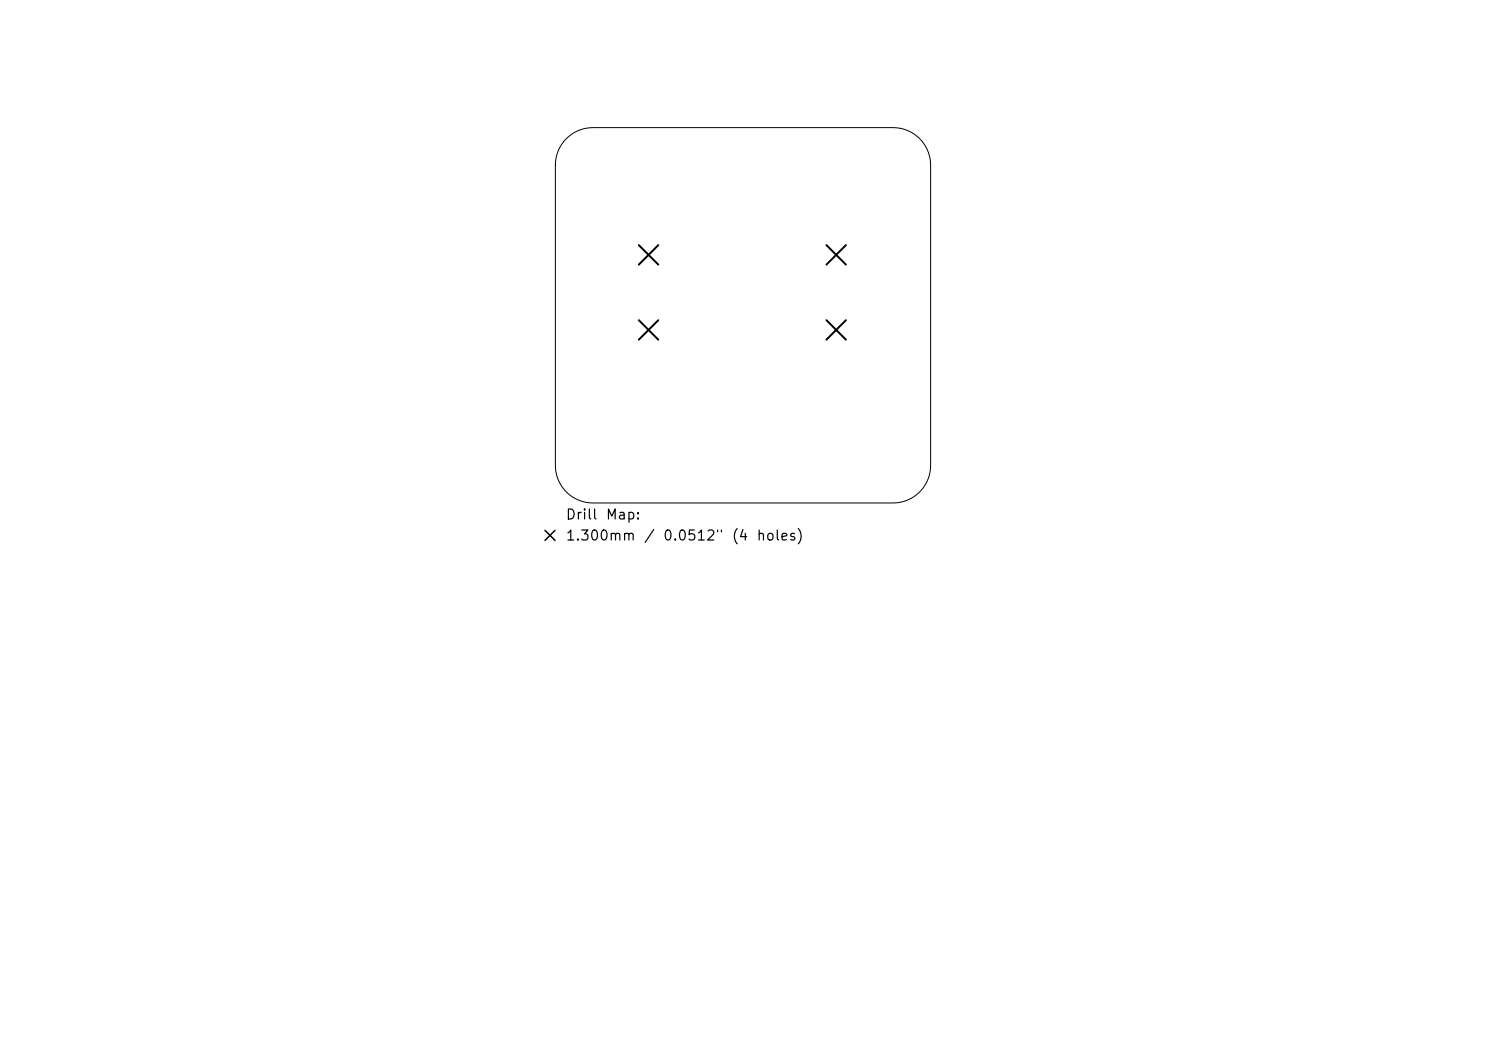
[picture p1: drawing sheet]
<svg xmlns="http://www.w3.org/2000/svg" width="297mm" height="210mm" viewBox="0 0 297 210" stroke-linecap="round" stroke-linejoin="round" font-family="sans-serif">
<defs><g id="words">
<g font-size="2">
<text x="112.9" y="104.3">Drill</text>
<text x="120.9" y="104.3">Map:</text>
<text x="112.9" y="108.5">1.300mm</text>
<text x="128.6" y="108.5">/</text>
<text x="132.4" y="108.5">0.0512&quot;</text>
<text x="146.1" y="108.5">(4</text>
<text x="151.1" y="108.5">holes)</text>
</g>
</g></defs>
<path d="M113.2 27.7a7.5 7.5 0 0 1 5.3-2.2h60a7.5 7.5 0 0 1 7.5 7.5v60a7.5 7.5 0 0 1-7.5 7.5h-60a7.5 7.5 0 0 1-7.5-7.5v-60a7.5 7.5 0 0 1 2.2-5.3z" fill="none" stroke="#000" stroke-width=".2"/>
<path d="M127.7 49l3.9 3.9M131.6 49l-3.9 3.9M165.2 49l3.9 3.9M169.1 49l-3.9 3.9M127.7 64l3.9 3.9M131.6 64l-3.9 3.9M165.2 64l3.9 3.9M169.1 64l-3.9 3.9" fill="none" stroke="#000" stroke-width=".39"/>
<path d="M108.9 106l2 2M110.9 106l-2 2" fill="none" stroke="#000" stroke-width=".3"/>
<use href="#words"/>
</svg>
